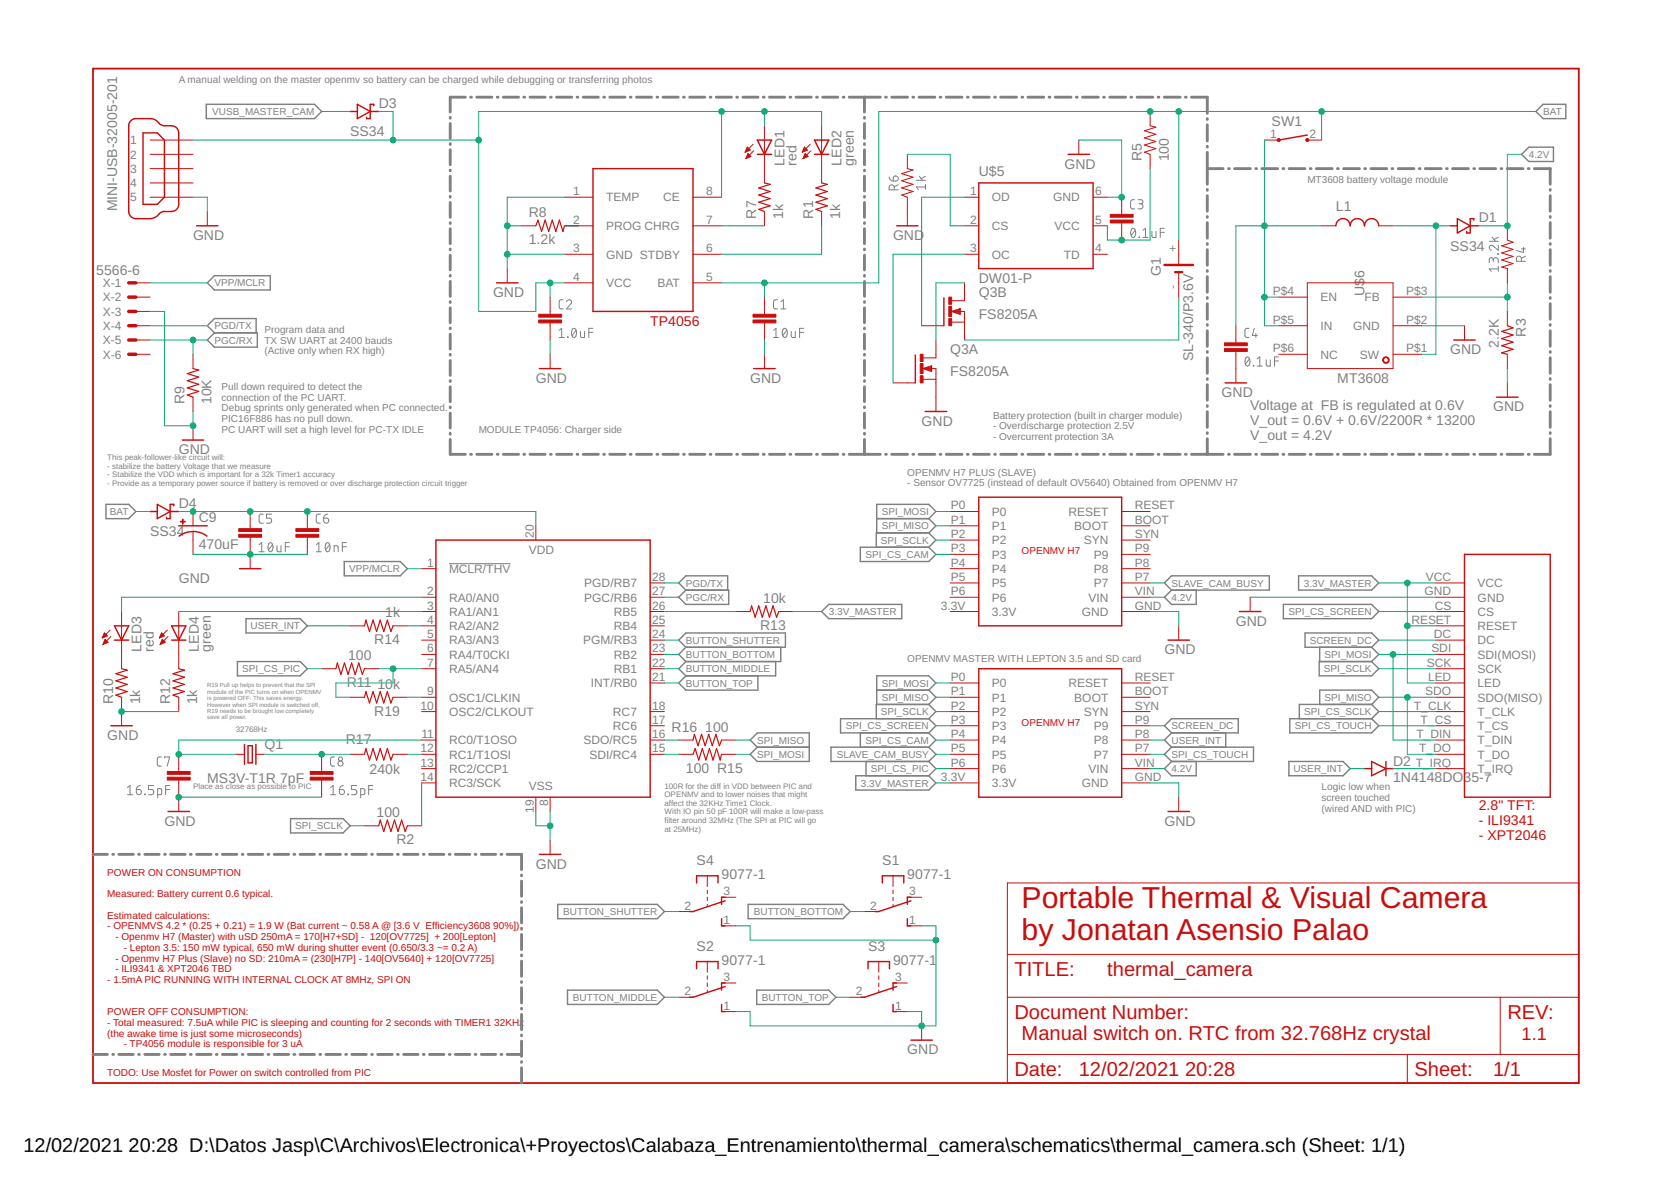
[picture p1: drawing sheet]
<svg xmlns="http://www.w3.org/2000/svg" width="297mm" height="210mm" viewBox="0 0 297 210" stroke-linecap="round" stroke-linejoin="round" font-family="sans-serif">
<defs><g id="words">
<g font-size="5.4" fill="#c90d0c">
<text x="181.6" y="161.4">Portable Thermal &amp; Visual Camera</text>
<text x="181.6" y="167.1">by Jonatan Asensio Palao</text>
</g>
<g font-size="3.6" fill="#c90d0c">
<text x="180.3" y="173.4">TITLE:</text>
<text x="196.8" y="173.4">thermal_camera</text>
<text x="180.3" y="181.1">Document Number:</text>
<text x="181.6" y="184.9">Manual switch on. RTC from 32.768Hz crystal</text>
<text x="267.9" y="181.1">REV:</text>
<text x="180.3" y="191.2">Date:</text>
<text x="191.8" y="191.2">12/02/2021</text>
<text x="210.7" y="191.2">20:28</text>
<text x="251.4" y="191.2">Sheet:</text>
<text x="265.4" y="191.2">1/1</text>
</g>
<g font-size="3.5">
<text x="4.2" y="204.7">12/02/2021</text>
<text x="22.9" y="204.7">20:28 D:\Datos Jasp\C\Archivos\Electronica\+Proyectos\Calabaza_Entrenamiento\thermal_camera\schematics\thermal_camera.sch (Sheet: 1/1)</text>
</g>
<text font-size="3.2" fill="#c90d0c" x="270.5" y="184.9">1.1</text>
<g font-size="2.5" fill="#808080">
<text x="67.3" y="19.2">D3</text>
<text x="226" y="22.3">SW1</text>
<text x="62.2" y="24.3">SS34</text>
<text x="139.4" y="29.5" transform="rotate(-90 139.4 29.5)">LED1</text>
<text x="141.6" y="29.5" transform="rotate(-90 141.6 29.5)">red</text>
<text x="149.6" y="29.5" transform="rotate(-90 149.6 29.5)">LED2</text>
<text x="151.8" y="29.5" transform="rotate(-90 151.8 29.5)">green</text>
<text x="189.2" y="30">GND</text>
<text x="203" y="28.7" transform="rotate(-90 203 28.7)">R5</text>
<text x="207.8" y="28.7" transform="rotate(-90 207.8 28.7)">100</text>
<text x="174" y="31.2">U$5</text>
<text x="20.8" y="37.6" transform="rotate(-90 20.8 37.6)">MINI-USB-32005-201</text>
<text x="94" y="38.6">R8</text>
<text x="134.4" y="38.9" transform="rotate(-90 134.4 38.9)">R7</text>
<text x="139.2" y="38.9" transform="rotate(-90 139.2 38.9)">1k</text>
<text x="144.6" y="38.9" transform="rotate(-90 144.6 38.9)">R1</text>
<text x="149.4" y="38.9" transform="rotate(-90 149.4 38.9)">1k</text>
<text x="237.5" y="37.6">L1</text>
<text x="262.9" y="39.5">D1</text>
<text x="34.3" y="42.7">GND</text>
<text x="94" y="43.4">1.2k</text>
<text x="158.7" y="42.7">GND</text>
<text x="257.8" y="44.6">SS34</text>
<text x="17.1" y="48.9">5566-6</text>
<text x="87.6" y="52.8">GND</text>
<text x="174" y="50.3">DW01-P</text>
<text x="174" y="52.8">Q3B</text>
<text x="206.4" y="49" transform="rotate(-90 206.4 49)">G1</text>
<text x="242.6" y="52.6" transform="rotate(-90 242.6 52.6)">U$6</text>
<text x="174" y="56.6">FS8205A</text>
<text x="271.2" y="59.8" transform="rotate(-90 271.2 59.8)">R3</text>
<text x="168.9" y="63">Q3A</text>
<text x="212.1" y="64.2" transform="rotate(-90 212.1 64.2)">SL-340/P3.6V</text>
<text x="257.8" y="63">GND</text>
<text x="266.4" y="61.8" transform="rotate(-90 266.4 61.8)">2.2K</text>
<text x="32.8" y="71.9" transform="rotate(-90 32.8 71.9)">R9</text>
<text x="37.6" y="71.9" transform="rotate(-90 37.6 71.9)">10K</text>
<text x="95.3" y="68.1">GND</text>
<text x="133.4" y="68.1">GND</text>
<text x="168.9" y="66.8">FS8205A</text>
<text x="217.2" y="70.6">GND</text>
<text x="237.7" y="68.1">MT3608</text>
<text x="163.8" y="75.7">GND</text>
<text x="222.2" y="72.9">Voltage at FB is regulated at 0.6V</text>
<text x="222.2" y="75.5">V_out = 0.6V + 0.6V/2200R * 13200</text>
<text x="265.4" y="73.1">GND</text>
<text x="31.8" y="80.8">GND</text>
<text x="222.2" y="78.2">V_out = 4.2V</text>
<text x="26.7" y="95.4">SS34</text>
<text x="31.8" y="90.3">D4</text>
<text x="35.3" y="92.8">C9</text>
<text x="35.3" y="97.6">470uF</text>
<text x="31.8" y="103.6">GND</text>
<text x="135.7" y="107.2">10k</text>
<text x="68.5" y="109.7">1k</text>
<text x="135.1" y="112">R13</text>
<text x="219.7" y="111.2">GND</text>
<text x="25.2" y="115.8" transform="rotate(-90 25.2 115.8)">LED3</text>
<text x="27.3" y="115.8" transform="rotate(-90 27.3 115.8)">red</text>
<text x="35.3" y="115.8" transform="rotate(-90 35.3 115.8)">LED4</text>
<text x="37.5" y="115.8" transform="rotate(-90 37.5 115.8)">green</text>
<text x="61.9" y="117.3">100</text>
<text x="66.5" y="114.5">R14</text>
<text x="207" y="116.3">GND</text>
<text x="20.1" y="125.2" transform="rotate(-90 20.1 125.2)">R10</text>
<text x="24.9" y="125.2" transform="rotate(-90 24.9 125.2)">1k</text>
<text x="30.3" y="125.2" transform="rotate(-90 30.3 125.2)">R12</text>
<text x="35.1" y="125.2" transform="rotate(-90 35.1 125.2)">1k</text>
<text x="61.7" y="122.1">R11</text>
<text x="67.1" y="122.4">10k</text>
<text x="19.1" y="131.5">GND</text>
<text x="66.5" y="127.2">R19</text>
<text x="119.4" y="130">R16</text>
<text x="125.4" y="130">100</text>
<text x="47" y="133.1">Q1</text>
<text x="61.5" y="132.3">R17</text>
<text x="65.7" y="137.6">240k</text>
<text x="121.9" y="137.4">100 R15</text>
<text x="247.6" y="136.1">D2</text>
<text x="36.8" y="139.2">MS3V-T1R 7pF</text>
<text x="247.6" y="138.9">1N4148DO35-7</text>
<text x="29.2" y="146.8">GND</text>
<text x="66.9" y="145.3">100</text>
<text x="207" y="146.8">GND</text>
<text x="70.5" y="150.1">R2</text>
<text x="95.3" y="154.4">GND</text>
<text x="123.8" y="153.8">S4</text>
<text x="156.8" y="153.8">S1</text>
<text x="128.3" y="156.3">9077-1</text>
<text x="161.3" y="156.3">9077-1</text>
<text x="123.8" y="169">S2</text>
<text x="128.3" y="171.5">9077-1</text>
<text x="154.3" y="169">S3</text>
<text x="158.7" y="171.5">9077-1</text>
<text x="161.3" y="187.4">GND</text>
</g>
<g font-size="2.5" fill="#c90d0c">
<text x="115.6" y="57.9">TP4056</text>
<text x="262.9" y="144">2.8&quot; TFT:</text>
<text x="262.9" y="146.6">- ILI9341</text>
<text x="262.9" y="149.3">- XPT2046</text>
</g>
<g font-size="2.1" fill="#808080">
<text x="23.2" y="25.6">1</text>
<text x="23.2" y="28.2">2</text>
<text x="225.8" y="24.5">1</text>
<text x="232.7" y="24.5">2</text>
<text x="23.2" y="30.7">3</text>
<text x="23.2" y="33.3">4</text>
<text x="23.2" y="35.8">5</text>
<text x="101.9" y="34.7">1</text>
<text x="107.8" y="35.8">TEMP</text>
<text x="117.9" y="35.8">CE</text>
<text x="125.5" y="34.7">8</text>
<text x="172.4" y="34.7">1</text>
<text x="176.3" y="35.8">OD</text>
<text x="187.2" y="35.8">GND</text>
<text x="194.7" y="34.7">6</text>
<text x="101.9" y="39.8">2</text>
<text x="107.8" y="40.9">PROG CHRG</text>
<text x="125.5" y="39.8">7</text>
<text x="172.4" y="39.8">2</text>
<text x="176.3" y="40.9">CS</text>
<text x="187.5" y="40.9">VCC</text>
<text x="194.7" y="39.8">5</text>
<text x="101.9" y="44.8">3</text>
<text x="107.8" y="46">GND STDBY</text>
<text x="125.5" y="44.8">6</text>
<text x="172.4" y="44.8">3</text>
<text x="176.3" y="46">OC</text>
<text x="189.1" y="46">TD</text>
<text x="194.7" y="44.8">4</text>
<text x="209.2" y="44.8" transform="rotate(-90 209.2 44.8)">+</text>
<text x="18.3" y="51">X-1</text>
<text x="18.3" y="53.6">X-2</text>
<text x="101.9" y="49.9">4</text>
<text x="107.8" y="51">VCC</text>
<text x="116.9" y="51">BAT</text>
<text x="125.5" y="49.9">5</text>
<text x="209.2" y="51.4" transform="rotate(-90 209.2 51.4)">-</text>
<text x="226.3" y="52.5">P$4</text>
<text x="234.7" y="53.6">EN</text>
<text x="242.6" y="53.6">FB</text>
<text x="250" y="52.5">P$3</text>
<text x="18.3" y="56.1">X-3</text>
<text x="18.3" y="58.7">X-4</text>
<text x="226.3" y="57.5">P$5</text>
<text x="234.7" y="58.7">IN</text>
<text x="240.5" y="58.7">GND</text>
<text x="250" y="57.5">P$2</text>
<text x="18.3" y="61.2">X-5</text>
<text x="18.3" y="63.7">X-6</text>
<text x="226.3" y="62.6">P$6</text>
<text x="234.7" y="63.7">NC</text>
<text x="241.7" y="63.7">SW</text>
<text x="250" y="62.6">P$1</text>
<text x="94.9" y="95.6" transform="rotate(-90 94.9 95.6)">20</text>
<text x="169" y="90.6">P0</text>
<text x="169" y="93.1">P1</text>
<text x="169" y="95.6">P2</text>
<text x="176.3" y="91.7">P0</text>
<text x="176.3" y="94.2">P1</text>
<text x="189.9" y="91.7">RESET</text>
<text x="191" y="94.2">BOOT</text>
<text x="201.7" y="93.1">BOOT</text>
<text x="201.7" y="90.6">RESET</text>
<text x="201.7" y="95.6">SYN</text>
<text x="75.9" y="100.7">1</text>
<text x="79.8" y="101.8">MCLR/THV</text>
<text x="94" y="98.5">VDD</text>
<text x="169" y="98.2">P3</text>
<text x="169" y="100.7">P4</text>
<text x="176.3" y="96.8">P2</text>
<text x="176.3" y="99.3">P3</text>
<text x="176.3" y="101.8">P4</text>
<text x="192.7" y="96.8">SYN</text>
<text x="194.4" y="101.8">P8</text>
<text x="194.4" y="99.3">P9</text>
<text x="201.7" y="100.7">P8</text>
<text x="201.7" y="98.2">P9</text>
<text x="75.9" y="105.8">2</text>
<text x="79.8" y="106.9">RA0/AN0</text>
<text x="103.9" y="106.9">PGC/RB6</text>
<text x="103.9" y="104.4">PGD/RB7</text>
<text x="115.9" y="105.8">27</text>
<text x="115.9" y="103.3">28</text>
<text x="169" y="103.3">P5</text>
<text x="169" y="105.8">P6</text>
<text x="176.3" y="104.4">P5</text>
<text x="176.3" y="106.9">P6</text>
<text x="193.5" y="106.9">VIN</text>
<text x="194.4" y="104.4">P7</text>
<text x="201.7" y="103.3">P7</text>
<text x="201.7" y="105.8">VIN</text>
<text x="253.2" y="105.8">GND</text>
<text x="253.5" y="103.3">VCC</text>
<text x="262.7" y="104.4">VCC</text>
<text x="262.7" y="106.9">GND</text>
<text x="75.9" y="108.3">3</text>
<text x="75.9" y="110.9">4</text>
<text x="75.9" y="113.4">5</text>
<text x="79.8" y="109.4">RA1/AN1</text>
<text x="79.8" y="112">RA2/AN2</text>
<text x="109.1" y="112">RB4</text>
<text x="109.1" y="109.4">RB5</text>
<text x="115.9" y="113.4">24</text>
<text x="115.9" y="110.9">25</text>
<text x="115.9" y="108.3">26</text>
<text x="167.3" y="108.3">3.3V</text>
<text x="176.3" y="109.4">3.3V</text>
<text x="192.3" y="109.4">GND</text>
<text x="201.7" y="108.3">GND</text>
<text x="250.9" y="110.9">RESET</text>
<text x="254.9" y="113.4">DC</text>
<text x="255" y="108.3">CS</text>
<text x="262.7" y="112">RESET</text>
<text x="262.7" y="109.4">CS</text>
<text x="75.9" y="115.9">6</text>
<text x="75.9" y="118.5">7</text>
<text x="79.8" y="114.5">RA3/AN3</text>
<text x="79.8" y="117.1">RA4/T0CKI</text>
<text x="79.8" y="119.6">RA5/AN4</text>
<text x="103.6" y="114.5">PGM/RB3</text>
<text x="109.1" y="119.6">RB1</text>
<text x="109.1" y="117.1">RB2</text>
<text x="115.9" y="118.5">22</text>
<text x="115.9" y="115.9">23</text>
<text x="253.6" y="118.5">SCK</text>
<text x="254.4" y="115.9">SDI</text>
<text x="262.7" y="114.5">DC</text>
<text x="262.7" y="117.1">SDI(MOSI)</text>
<text x="262.7" y="119.6">SCK</text>
<text x="75.9" y="123.6">9</text>
<text x="79.8" y="124.7">OSC1/CLKIN</text>
<text x="105" y="122.1">INT/RB0</text>
<text x="115.9" y="121">21</text>
<text x="169" y="121">P0</text>
<text x="169" y="123.6">P1</text>
<text x="176.3" y="122.1">P0</text>
<text x="176.3" y="124.7">P1</text>
<text x="189.9" y="122.1">RESET</text>
<text x="191" y="124.7">BOOT</text>
<text x="201.7" y="123.6">BOOT</text>
<text x="201.7" y="121">RESET</text>
<text x="253.4" y="123.6">SDO</text>
<text x="253.8" y="121">LED</text>
<text x="262.7" y="122.1">LED</text>
<text x="262.7" y="124.7">SDO(MISO)</text>
<text x="74.8" y="126.1">10</text>
<text x="74.9" y="131.2">11</text>
<text x="79.8" y="127.2">OSC2/CLKOUT</text>
<text x="109" y="129.8">RC6</text>
<text x="109" y="127.2">RC7</text>
<text x="115.9" y="131.2">16</text>
<text x="115.9" y="128.6">17</text>
<text x="115.9" y="126.1">18</text>
<text x="169" y="126.1">P2</text>
<text x="169" y="128.6">P3</text>
<text x="169" y="131.2">P4</text>
<text x="176.3" y="127.2">P2</text>
<text x="176.3" y="129.8">P3</text>
<text x="192.7" y="127.2">SYN</text>
<text x="194.4" y="129.8">P9</text>
<text x="201.7" y="131.2">P8</text>
<text x="201.7" y="128.6">P9</text>
<text x="201.7" y="126.1">SYN</text>
<text x="251.3" y="126.1">T_CLK</text>
<text x="251.8" y="131.2">T_DIN</text>
<text x="252.5" y="128.6">T_CS</text>
<text x="262.7" y="127.2">T_CLK</text>
<text x="262.7" y="129.8">T_CS</text>
<text x="74.8" y="133.7">12</text>
<text x="74.8" y="136.3">13</text>
<text x="79.8" y="132.3">RC0/T1OSO</text>
<text x="79.8" y="134.8">RC1/T1OSI</text>
<text x="79.8" y="137.4">RC2/CCP1</text>
<text x="103.7" y="132.3">SDO/RC5</text>
<text x="104.8" y="134.8">SDI/RC4</text>
<text x="115.9" y="133.7">15</text>
<text x="169" y="133.7">P5</text>
<text x="169" y="136.3">P6</text>
<text x="176.3" y="132.3">P4</text>
<text x="176.3" y="134.8">P5</text>
<text x="176.3" y="137.4">P6</text>
<text x="193.5" y="137.4">VIN</text>
<text x="194.4" y="134.8">P7</text>
<text x="194.4" y="132.3">P8</text>
<text x="201.7" y="133.7">P7</text>
<text x="201.7" y="136.3">VIN</text>
<text x="251.7" y="136.3">T_IRQ</text>
<text x="252.3" y="133.7">T_DO</text>
<text x="262.7" y="132.3">T_DIN</text>
<text x="262.7" y="134.8">T_DO</text>
<text x="262.7" y="137.4">T_IRQ</text>
<text x="74.8" y="138.8">14</text>
<text x="79.8" y="139.9">RC3/SCK</text>
<text x="94" y="140.4">VSS</text>
<text x="97.4" y="143.2" transform="rotate(-90 97.4 143.2)">8</text>
<text x="167.3" y="138.8">3.3V</text>
<text x="176.3" y="139.9">3.3V</text>
<text x="192.3" y="139.9">GND</text>
<text x="201.7" y="138.8">GND</text>
<text x="94.9" y="144.4" transform="rotate(-90 94.9 144.4)">19</text>
<text x="121.7" y="161.7">2</text>
<text x="128.6" y="159.1">3</text>
<text x="154.7" y="161.7">2</text>
<text x="161.6" y="159.1">3</text>
<text x="128.6" y="164.2">1</text>
<text x="161.6" y="164.2">1</text>
<text x="121.7" y="176.9">2</text>
<text x="128.6" y="179.4">1</text>
<text x="128.6" y="174.4">3</text>
<text x="152.1" y="176.9">2</text>
<text x="159.1" y="179.4">1</text>
<text x="159.1" y="174.4">3</text>
</g>
<g font-size="1.8" fill="#808080">
<text x="31.8" y="14.7">A manual welding on the master openmv so battery can be charged while debugging or transferring photos</text>
<text x="37.7" y="20.4">VUSB_MASTER_CAM</text>
<text x="274.3" y="20.4">BAT</text>
<text x="271.8" y="28.1">4.2V</text>
<text x="232.4" y="32.5">MT3608 battery voltage module</text>
<text x="38.1" y="50.9">VPP/MCLR</text>
<text x="38.1" y="58.5">PGD/TX</text>
<text x="47" y="59.2">Program data and</text>
<text x="38.1" y="61.1">PGC/RX</text>
<text x="47" y="61.1">TX SW UART at 2400 bauds</text>
<text x="47" y="63">(Active only when RX high)</text>
<text x="39.4" y="69.3">Pull down required to detect the</text>
<text x="39.4" y="71.2">connection of the PC UART.</text>
<text x="39.4" y="73.1">Debug sprints only generated when PC connected.</text>
<text x="39.4" y="75">PIC16F886 has no pull down.</text>
<text x="39.4" y="76.9">PC UART will set a high level for PC-TX IDLE</text>
<text x="85.1" y="76.9">MODULE TP4056: Charger side</text>
<text x="176.5" y="74.4">Battery protection (built in charger module)</text>
<text x="176.5" y="76.3">- Overdischarge protection 2.5V</text>
<text x="176.5" y="78.2">- Overcurrent protection 3A</text>
<text x="161.3" y="84.6">OPENMV H7 PLUS (SLAVE)</text>
<text x="161.3" y="86.5">- Sensor OV7725 (instead of default OV5640) Obtained from OPENMV H7</text>
<text x="19.5" y="91.5">BAT</text>
<text x="156.7" y="91.5">SPI_MOSI</text>
<text x="156.7" y="94.1">SPI_MISO</text>
<text x="62.1" y="101.7">VPP/MCLR</text>
<text x="153.8" y="99.2">SPI_CS_CAM</text>
<text x="156.6" y="96.6">SPI_SCLK</text>
<text x="121.9" y="104.2">PGD/TX</text>
<text x="121.9" y="106.8">PGC/RX</text>
<text x="208.3" y="104.2">SLAVE_CAM_BUSY</text>
<text x="208.3" y="106.8">4.2V</text>
<text x="231.8" y="104.2">3.3V_MASTER</text>
<text x="44.5" y="111.9">USER_INT</text>
<text x="147.3" y="109.3">3.3V_MASTER</text>
<text x="229.1" y="109.3">SPI_CS_SCREEN</text>
<text x="43.1" y="119.5">SPI_CS_PIC</text>
<text x="121.9" y="119.5">BUTTON_MIDDLE</text>
<text x="121.9" y="116.9">BUTTON_BOTTOM</text>
<text x="121.9" y="114.4">BUTTON_SHUTTER</text>
<text x="161.3" y="117.6">OPENMV MASTER WITH LEPTON 3.5 and SD card</text>
<text x="232.8" y="114.4">SCREEN_DC</text>
<text x="235.3" y="119.5">SPI_SCLK</text>
<text x="235.5" y="116.9">SPI_MOSI</text>
<text x="121.9" y="122">BUTTON_TOP</text>
<text x="156.7" y="122">SPI_MOSI</text>
<text x="156.7" y="124.6">SPI_MISO</text>
<text x="235.5" y="124.6">SPI_MISO</text>
<text x="150.3" y="129.6">SPI_CS_SCREEN</text>
<text x="156.6" y="127.1">SPI_SCLK</text>
<text x="208.3" y="129.6">SCREEN_DC</text>
<text x="230.2" y="129.6">SPI_CS_TOUCH</text>
<text x="231.8" y="127.1">SPI_CS_SCLK</text>
<text x="134.6" y="134.7">SPI_MOSI</text>
<text x="134.6" y="132.2">SPI_MISO</text>
<text x="148.8" y="134.7">SLAVE_CAM_BUSY</text>
<text x="153.8" y="132.2">SPI_CS_CAM</text>
<text x="154.8" y="137.3">SPI_CS_PIC</text>
<text x="208.3" y="132.2">USER_INT</text>
<text x="208.3" y="134.7">SPI_CS_TOUCH</text>
<text x="208.3" y="137.3">4.2V</text>
<text x="229.9" y="137.3">USER_INT</text>
<text x="153" y="139.8">3.3V_MASTER</text>
<text x="234.9" y="140.4">Logic low when</text>
<text x="234.9" y="142.3">screen touched</text>
<text x="52.5" y="147.4">SPI_SCLK</text>
<text x="234.9" y="144.2">(wired AND with PIC)</text>
<text x="100.1" y="162.6">BUTTON_SHUTTER</text>
<text x="134" y="162.6">BUTTON_BOTTOM</text>
<text x="101.8" y="177.9">BUTTON_MIDDLE</text>
<text x="135.4" y="177.9">BUTTON_TOP</text>
</g>
<g font-size="1.8" fill="#c90d0c">
<text x="181.6" y="98.5">OPENMV H7</text>
<text x="181.6" y="129">OPENMV H7</text>
<text x="19.1" y="155.7">POWER ON CONSUMPTION</text>
<text x="19.1" y="159.5">Measured: Battery current 0.6 typical.</text>
<text x="19.1" y="163.3">Estimated calculations:</text>
<text x="19.1" y="165.2">- OPENMVS 4.2 * (0.25 + 0.21) = 1.9 W (Bat current ~ 0.58 A @ [3.6 V Efficiency3608</text>
<text x="20.5" y="167.1">- Openmv H7 (Master) with uSD 250mA = 170[H7+SD] - 120[OV7725] + 200[Lepton]</text>
<text x="87.7" y="165.2">90%])</text>
<text x="20.5" y="170.9">- Openmv H7 Plus (Slave) no SD: 210mA = (230[H7P] - 140[OV5640] + 120[OV7725]</text>
<text x="20.5" y="172.8">- ILI9341 &amp; XPT2046 TBD</text>
<text x="22" y="169">- Lepton 3.5: 150 mW typical, 650 mW during shutter event (0.650/3.3 ~= 0.2 A)</text>
<text x="19.1" y="174.7">- 1.5mA PIC RUNNING WITH INTERNAL CLOCK AT 8MHz, SPI ON</text>
<text x="19.1" y="180.4">POWER OFF CONSUMPTION:</text>
<text x="19.1" y="182.3">- Total measured: 7.5uA while PIC is sleeping and counting for 2 seconds with TIMER1</text>
<text x="19.1" y="184.2">(the awake time is just some microseconds)</text>
<text x="87.8" y="182.3">32KHz</text>
<text x="19.1" y="191.2">TODO: Use Mosfet for Power on switch controlled from PIC</text>
<text x="22" y="186.1">- TP4056 module is responsible for 3 uA</text>
</g>
<g font-size="1.4" fill="#808080">
<text x="19.1" y="81.8">This peak-follower-like circuit will:</text>
<text x="19.1" y="83.3">- stabilize the battery Voltage that we measure</text>
<text x="19.1" y="84.8">- Stabilize the VDD which is important for a 32k Timer1 accuracy</text>
<text x="19.1" y="86.3">- Provide as a temporary power source if battery is removed or over discharge protection circuit trigger</text>
<text x="41.9" y="130">32768Hz</text>
<text x="34.3" y="140.2">Place as close as possible to PIC</text>
<text x="118.1" y="140.2">100R for the diff in VDD between PIC and</text>
<text x="118.1" y="141.7">OPENMV and to lower noises that might</text>
<text x="118.1" y="143.2">affect the 32KHz Time1 Clock.</text>
<text x="118.1" y="144.7">With IO pin 50 pF 100R will make a low-pass</text>
<text x="118.1" y="146.3">filter around 32MHz (The SPI at PIC will go</text>
<text x="118.1" y="147.8">at 25MHz)</text>
</g>
<g font-size="1.1" fill="#808080">
<text x="36.8" y="122.1">R19 Pull up helps to prevent that the SPI</text>
<text x="36.8" y="123.3">module of the PIC turns on when OPENMV</text>
<text x="36.8" y="124.4">is powered OFF: This saves energy.</text>
<text x="36.8" y="125.6">However when SPI module is switched off,</text>
<text x="36.8" y="126.7">R19 needs to be brought low completely</text>
<text x="36.8" y="127.9">save all power.</text>
</g>
</g></defs>
<g fill="none" stroke="#808080" stroke-width=".18">
<path d="M158.1 31.5v.2a.73 .73 0 0 0 .7 .5M158.9 31.4a.46 .46 0 0 1 .7 .1 .46 .46 0 0 1-.4 .7h-.4zM159 33.7v-.4a.46 .46 0 0 0-.5-.5 .46 .46 0 0 0-.4 .5v.4h1.6M159.7 32.8l-.7 .4M162.9 32h1.6M163.4 31.3l.6 .7M164.5 33.2h-1.6l.3 .5M164.5 32.8v.9M164.5 31.3l-.8 .4M201.7 35.5l-.6 .1-.1 .3v1l.2 .2h.5M202.3 35.5h.5a.36 .36 0 0 1 .4 .4 .36 .36 0 0 1-.4 .3h-.3M202.7 36.2a.46 .46 0 0 1 .5 .5 .46 .46 0 0 1-.5 .4h-.4"/>
<path d="M99.4 60h.9M99.4 58.7l.4-.3v1.6M100.1 53.3h-.5l-.2 .3v1.1l.2 .2h.5M100.7 53.6a.44 .44 0 0 1 .6-.3 .44 .44 0 0 1 .2 .7l-.8 .9h.9M100.9 59.9l.1 .1zM101.8 58.5l.2-.1a.97 .97 0 0 1 0 1.6 1.02 1.02 0 0 1-.2-1.5zM102.4 58.7l-.7 .9M103.2 58.9v.9l.3 .2h.4v-1.1M104.7 59.1h.7M105.4 58.4h-.7v1.6M137.5 58.7l.4-.3v1.6M137.5 60h.9"/>
<path d="M138.2 53.3h-.5l-.2 .3v1.1l.2 .2h.5M138.8 54.9h.9M138.8 53.6l.5-.3v1.6M139.3 58.5l.2-.1a.97 .97 0 0 1 0 1.6 1.02 1.02 0 0 1-.2-1.5zM139.9 58.7l-.8 .9M140.7 58.9v.9l.2 .2h.5v-1.1M142.1 59.1h.8M142.9 58.4h-.8v1.6M201.2 40.7l.2-.1a.95 .95 0 0 1 0 1.6 1.04 1.04 0 0 1-.2-1.5zM201.8 40.9l-.7 .9M202.5 42.1l.1 .1zM203.2 42.2h.9"/>
<path d="M203.2 40.9l.4-.3v1.6M204.8 41.1v.9l.2 .2h.5v-1.1M206.2 41.3h.8M207 40.6h-.8v1.6M222 58.4h-.5l-.2 .3v1.1l.2 .1 .5 .1M223 58.4l-.4 1.2h.9M223.2 59.3v.7M264.7 42.9h1.6M265.3 42.2l.5 .7M265.5 46.2a.44 .44 0 0 1 .4-.4 .44 .44 0 0 1 .4 .4v.5M265.5 46.5v-.4a.36 .36 0 0 0-.4-.3 .36 .36 0 0 0-.4 .3v.6M266.3 45.1v.1z"/>
<path d="M266.3 43.6v.9l-.8-.8a.44 .44 0 0 0-.8 .2 .44 .44 0 0 0 .4 .6M266.3 47.8h-1.6l.4 .4M266.3 47.3v.9M266.3 42.2l-.7 .4M270.4 46.4v-.4a.44 .44 0 0 0-.4-.5 .44 .44 0 0 0-.4 .5v.4h1.6M270.4 44.2h.8M270.8 44v.9l-1.2-.4M271.2 45.5l-.8 .4M221.5 63.5l.2-.1a.95 .95 0 0 1 0 1.7 1.06 1.06 0 0 1-.2-1.6zM222.1 63.8l-.7 .9M222.8 65l.1 .1zM223.5 65.1h.9"/>
<path d="M223.5 63.8l.4-.4v1.7M225.1 64v.9l.3 .2h.4v-1.1M226.6 64.2h.7M227.3 63.4h-.7v1.7M46.1 96.8l.4-.4v1.7M46.1 98.1h.9M46.8 91.4h-.5l-.2 .3v1.1l.2 .2h.5M47.8 96.6l.3-.2a.97 .97 0 0 1 0 1.7 1 1 0 0 1-.3-1.5zM48.3 91.4h-.9v.7h.5a.45 .45 0 0 1 .4 .4 .45 .45 0 0 1-.4 .5h-.5M48.5 96.8l-.8 .9M49.2 97l.1 .9 .2 .2h.5v-1.1M50.7 97.2h.7"/>
<path d="M51.4 96.4h-.7v1.7M56.2 98.1h.9M56.2 96.8l.5-.4v1.7M56.9 91.4h-.4l-.3 .3 .1 1.1 .2 .2h.4M57.5 92.1h.6a.45 .45 0 0 1 .3 .5 .45 .45 0 0 1-.4 .4 .45 .45 0 0 1-.5-.5zM58 96.6l.2-.2a.95 .95 0 0 1 0 1.7 1.02 1.02 0 0 1-.2-1.5zM58.3 91.4a.7 .7 0 0 0-.8 .7M58.6 96.8l-.7 .9M59.4 98.1v-1.1l.7 .1v1M60.9 97.2h.7M61.6 96.4h-.7v1.7M79.8 100.2h10.9"/>
<path d="M22.7 140l.4-.4v1.6M25 139.6a.7 .7 0 0 0-.8 .7M27.3 139.6h-.9v.7h.6a.46 .46 0 0 1 .3 .5 .46 .46 0 0 1-.3 .4h-.6M28.7 134.5l-.5 .1-.2 .3v1l.2 .2 .5 .1M29.3 134.7v-.2h.9l-.5 1.7M30.2 139.6h-.8v1.6M58.8 140l.4-.4v1.6M59.5 134.5l-.5 .1-.2 .3 .1 1.2 .6 .1M61 139.6a.7 .7 0 0 0-.7 .7M63.4 139.6h-.9v.7h.6a.46 .46 0 0 1 .3 .5 .46 .46 0 0 1-.3 .4h-.6M66.3 139.6h-.8v1.6M22.7 141.2h.9"/>
<path d="M24.2 140.3h.6a.45 .45 0 0 1 .3 .5 .45 .45 0 0 1-.4 .4 .45 .45 0 0 1-.5-.4zM25.7 141.1l.1 .1zM28 141.2h.7v-.8l-.1-.2h-.6v1.6M29.4 140.3h.8M58.8 141.2h.9M60.3 140.3h.6a.45 .45 0 0 1 .3 .5 .45 .45 0 0 1-.5 .4 .45 .45 0 0 1-.4-.4zM61.8 141.1l.1 .1zM64.1 141.2h.6l.1-.1 .1-.7-.2-.2h-.6v1.6M65.5 140.3h.8"/>
<circle cx="60.5" cy="134.9" r=".36"/>
<circle cx="60.5" cy="135.7" r=".46"/>
</g>
<g fill="none" stroke="#808080" stroke-width=".25">
<path d="M36.7 18.5h19.2l1.3 1.3-1.3 1.3h-19.2zM273 19.8l1.3-1.3h4v2.6h-4zM270.5 27.4l1.3-1.2h4.3v2.5h-4.3zM36.9 50.3l1.2-1.3h9.9v2.5h-9.9zM38.1 59.2l-1.2-1.3 1.2-1.3h7.4v2.6M38.1 59.2h7.6v2.5h-7.6l-1.2-1.3zM18.8 89.6h4.1l1.3 1.3-1.3 1.3h-4.1zM61.2 99.8h9.9l1.3 1.3-1.3 1.2h-9.9zM152.9 97.3h12.2l1.3 1.2-1.3 1.3h-12.2zM155.9 92.2h9.2M165.1 92.2l1.3-1.3-1.3-1.3h-9.2v5.1M165.1 92.2l1.3 1.3-1.3 1.2"/>
<path d="M165.1 94.7h-9.3v2.6M165.1 94.7l1.3 1.3-1.3 1.3M42.2 117.6h11.2l1.2 1.3-1.2 1.2h-11.2zM43.7 110h9.7l1.2 1.2-1.2 1.3h-9.7zM120.6 113.8l1.3-1.3h17.7v2.5h-17.7zM121.9 104.9l-1.3-1.3 1.3-1.3h7.4v2.6M121.9 104.9h7.6v2.5h-7.6l-1.3-1.2zM121.9 117.6l-1.3 1.3 1.3 1.2M121.9 115l-1.3 1.3 1.3 1.3M137.9 117.6v2.5h-16M138.8 115v2.6h-16.9M147.3 107.4h13v2.6h-13l-1.3-1.3z"/>
<path d="M207 103.6l1.3-1.3h17.3v2.6h-17.3zM208.3 104.9l-1.3 1.3 1.3 1.2h4.3v-2.5M228.1 107.4h15.7l1.3 1.3-1.3 1.3h-15.7zM230.8 102.3h13l1.3 1.3-1.3 1.3h-13zM232 112.5h11.8l1.3 1.3-1.3 1.2h-11.8zM234.5 117.6h9.3l1.3 1.3-1.3 1.2h-9.3zM234.6 115v2.6M243.8 115l1.3 1.3-1.3 1.3M121.9 120.1l-1.3 1.3 1.3 1.3h12.8v-2.6M133.3 131.5l1.3-1.2h9.2v5h-9.2l-1.3-1.2 1.3-1.3zM134.6 132.8h9.2M152.1 137.9h13l1.3 1.2-1.3 1.3h-13z"/>
<path d="M152.9 130.3v2.5M153.9 135.3v2.6M155.9 122.7h9.2M165.1 125.2l1.3 1.3-1.3 1.2M165.1 122.7l1.3-1.3-1.3-1.3h-9.2v5.1M165.1 132.8h-17.4v2.5h17.4M165.1 122.7l1.3 1.2-1.3 1.3M165.1 125.2h-9.3v2.5M165.1 127.7h-15.7v2.6h15.7M165.1 130.3l1.3 1.2-1.3 1.3M165.1 132.8l1.3 1.3-1.3 1.2M165.1 135.3l1.3 1.3-1.3 1.3"/>
<path d="M165.1 127.7l1.3 1.3-1.3 1.3M207 129l1.3-1.3h11.8v2.6h-11.8zM208.3 132.8h14.5v2.5h-14.5M208.3 135.3l-1.3 1.3 1.3 1.3h4.3v-2.6M208.3 130.3l-1.3 1.2 1.3 1.3M208.3 132.8l-1.3 1.3 1.3 1.2M217.9 130.3v2.5M229.1 135.3h9.6l1.3 1.3-1.3 1.3h-9.6zM229.3 127.7h14.5l1.3 1.3-1.3 1.3h-14.5zM234.6 125.2v-2.5h9.2l1.3 1.2-1.3 1.3M243.8 125.2h-12.8v2.5M243.8 125.2l1.3 1.3-1.3 1.2"/>
<path d="M51.6 145.5h9.4l1.3 1.3-1.3 1.2h-9.4zM99.1 160.7h17.7l1.3 1.3-1.3 1.3h-17.7zM100.9 176h15.9l1.3 1.2-1.3 1.3h-15.9zM133 160.7h16.9l1.2 1.3-1.2 1.3h-16.9zM134.5 176h12.8l1.3 1.2-1.3 1.3h-12.8z"/>
</g>
<g fill="none" stroke="#c90d0c" stroke-width=".25">
<path d="M62.3 19.8h1.2M63.5 18.5l2.3 1.3-2.3 1.3zM65.8 19.8h1.5M66.4 18.8v-.3h-.6v2.6h-.6v-.3M23.2 21.5l.7-.4h3.2l.6 .3 .7 .7a2.59 2.59 0 0 0 2.1 .3l.6 .1a1.21 1.21 0 0 1 .7 1.1v12.7l-.2 .6-.3 .4a2.64 2.64 0 0 1-2.1 .3 1.44 1.44 0 0 0-1.2 .8l-.9 .4-2.9 .1-.8-.3-.5-.7v-15.5zM25.4 23.6h2.6l1.2 1.3v10.2l-1.2 1.2h-2.6zM105.4 30h17.8v25.4h-17.8zM134.6 24.9h2.6l-1.3 2.5zM134.6 27.4h2.6M144.8 27.4h2.5M144.8 24.9h2.5l-1.3 2.5zM174 32.5h20.3v15.2h-20.3z"/>
<path d="M189.9 27.4h3.8M232.4 24l-5.1 .9M259.1 38.9l2.2 1.2-2.2 1.3zM262 39.1v-.2h-.7v2.5h-.6v-.3M34.9 40.1h3.9M88.3 50.3h3.8M159.4 40.1h3.8M167.8 52.9v5M237.5 40.1a1.27 1.27 0 0 1 1.2-1.2 1.27 1.27 0 0 1 1.3 1.2 1.27 1.27 0 0 1 1.3-1.2 1.27 1.27 0 0 1 1.2 1.2 1.27 1.27 0 0 1 1.3-1.2 1.27 1.27 0 0 1 1.3 1.2M257.8 40.1h1.3M261.3 40.1h1.6M32.4 78.2h3.8"/>
<path d="M95.9 65.5h3.8M134 65.5h3.8M162.7 63.1v5M164.5 73.1h3.8M217.8 68.1h3.8M258.4 60.4h3.8M266 70.6h3.9M26.7 90.9h1.3M28 89.6l2.2 1.3-2.2 1.3zM30.2 90.9h1.6M30.9 89.9v-.3h-.7v2.6h-.6v-.3M31.8 93.5h5.1"/>
<path d="M34.3 94.4l.5 .1a4 4 0 0 1 2 .8M34.3 94.5a3.9 3.9 0 0 0-2.5 .8M77.5 96h38.1v45.7h-38.1zM174 88.4h25.4v22.8h-25.4zM260.3 98.5h15.3v43.2h-15.3zM20.3 111.2h2.6l-1.3 2.6zM20.3 113.8h2.6M30.5 111.2h2.5l-1.2 2.6zM30.5 113.8h2.5M42.6 101.1h3.8M174 118.9h25.4v22.8h-25.4zM207.6 113.8h3.8"/>
<path d="M220.3 108.7h3.8M19.7 129h3.8M43.5 132.3v3.5M44.1 132.5h.8v3.1h-.8zM45.5 132.3v3.5M242.5 136.6h1.3M243.8 135.3l2.6 1.3-2.6 1.3zM246.4 135.3v2.6M246.4 136.6h1.2M29.9 144.2h3.8M95.9 151.8h3.8M123.8 156.9v-1.2h3.8v1.2"/>
<path d="M128.9 159.5h-.6v1.2M156.8 156.9v-1.2h3.9v1.2M161.9 159.5h-.6v1.2M207.6 144.2h3.8M123.8 172.2v-1.3h3.8v1.3M128.3 163.3v1.2h.6M128.3 178.5v1.3h.6M128.9 160.1l-5.7 1.9h-.6M128.9 175.3l-5.7 1.9h-.6M128.9 174.7h-.6v1.3M154.3 172.2v-1.3h3.8v1.3M158.7 178.5v1.3h.7"/>
<path d="M159.4 175.3l-5.7 1.9h-.7M159.4 174.7h-.7v1.3M161.3 163.3v1.2h.6M161.9 160.1l-5.7 1.9h-.6M161.9 184.9h3.8"/>
</g>
<g fill="none" stroke="#c90d0c" stroke-width=".18">
<path d="M204.4 19.8v2.6l1.1 .2-2.1 .6 2.1 .7-2.1 .6 2.1 .6-2.1 .7 2.1 .6-2.1 .7 1 .3v2.6M26.7 35.1h7.6M26.7 24.9h7.6M26.7 27.4h7.6M26.7 30h7.6M26.7 32.5h7.6M36.9 37.6v2.5M100.3 35.1h5.1M123.2 35.1h5.1M132.5 27h.1M132.5 26.9h.3M132.6 26.8h.4"/>
<path d="M132.6 28.1h.1M132.6 26.7h.7M132.7 26.6h.5M132.7 28h.3M132.7 26.4h.4M132.7 27.9h.6M132.8 26.3h.2M132.8 27.8h.6M132.8 26.2h.1M132.8 27.6h.5M132.8 26.2l-.3 .9M132.8 26.2l.5 .5-.8 .4"/>
<path d="M132.9 27.5h.3M132.9 27.4h.2M133 27.3l.5 .5-.9 .4zM133.9 25.7l-1.4 1.4M134 26.8l-1.4 1.4M135.9 22.4v10.1M135.9 37.6v2.5M142.6 27h.1M142.7 26.9h.2M142.7 26.8h.5M142.8 26.7h.7M142.8 28.1h.1"/>
<path d="M142.8 26.6h.6M142.8 28h.4M142.9 26.4h.4M142.9 27.9h.6M142.9 26.3h.3M142.9 27.8h.7M143 26.2h.1M143 27.6h.5M143 27.5h.3M143.1 27.4h.1M143.1 27.3l.5 .5-.9 .4zM143.5 26.7l-.5-.5-.4 .9"/>
<path d="M143.5 26.7l-.9 .4M144 25.7l-1.4 1.4M144.1 26.8l-1.4 1.4M146 22.4v10.1M146 37.6v2.5M161.3 27.4v2.6l1 .2-2 .7 2 .6-2 .6 2 .7-2 .6 2 .6-2 .7 1 .4v5M171.4 35.1h2.6M191.8 24.9v2.5M194.3 35.1h2.5M199.4 35.1v3M199.4 39.6v3.1M224.8 24.9h2.5"/>
<path d="M232.4 24.9h2.5M24.2 57.9h2.5M24.2 52.8h2.5M24.2 50.3h2.5M24.2 55.4h2.5M90.2 47.7v2.6M92.7 40.1h2.5M97.8 52.8v3.1M97.8 57.4v3M100.3 45.2h5.1M100.3 40.1h5.1M100.3 50.3h5.1"/>
<path d="M123.2 45.2h5.1M123.2 40.1h5.1M123.2 50.3h5.1M135.9 52.8v3.1M135.9 57.4v3M163.8 57.9h4M169.2 57.3h2.2M169.2 55.4l1.5-.6v1.1zM169.2 55.4h2.2v5M169.5 55.3h1.2M169.6 55.5h1.1M169.8 55.1h.9"/>
<path d="M169.9 55.6h.8M170.2 55h.5M170.3 55.8h.4M170.5 54.9h.2M170.7 55.9h.1M171.4 45.2h2.6M171.4 40.1h2.6M171.4 50.3v3.1h-2.2M194.3 45.2h2.5M194.3 40.1h2.5M209.5 42.7v4.4M209.5 48.4v4.4"/>
<path d="M219.7 57.9v3M227.3 57.9h5.1M227.3 52.8h5.1M232.4 50.3h15.2v15.2h-15.2zM234.9 40.1h2.6M245.1 40.1h2.5M247.6 57.9h5.1M247.6 52.8h5.1M260.3 57.9v2.5M267.9 40.1v2.6l1.1 .4-2.1 .6 2.1 .6-2.1 .7 2.1 .6-2.1 .6 2.1 .6-2.1 .7 1 .2v2.6M267.9 55.4v2.5M24.2 63h2.5"/>
<path d="M24.2 60.4h2.5M34.3 63v2.5M34.3 70.6v2.5M34.3 75.7v2.5M97.8 63v2.5M135.9 63v2.5M158.7 68.1h4M164.1 65.5h2.3v7.6M164.1 67.4h2.3M164.4 65.6h1.2M164.4 65.4h1.2M164.8 65.8h.8"/>
<path d="M164.8 65.3h.8M165.2 65.9h.4M165.2 65.2h.4M165.5 66h.1M165.5 65h.1M165.6 65l-1.5 .5M165.6 65v1l-1.5-.5M166.4 60.4v3.2h-2.3M219.7 62.5v5.6M227.3 63h5.1M247.6 63h5.1M267.9 63v2.5"/>
<path d="M267.9 68.1v2.5M34.3 90.9v2.6M34.3 94.5v4M44.5 90.9v3.1M44.5 95.5v5.6M54.6 90.9v3.1M54.6 95.5v3M95.2 93.5v2.5M168.9 90.9h5.1M168.9 93.5h5.1M168.9 96h5.1M168.9 98.5h5.1"/>
<path d="M199.4 90.9h5M199.4 93.5h5M199.4 96h5M199.4 98.5h5M18.2 113.3h.2M18.3 113.2h.4M18.3 113h.7M18.3 114.5h.1M18.4 114.4h.3M18.4 112.9h.6M18.4 112.8h.5M18.4 114.2h.6"/>
<path d="M18.5 112.7h.2M18.5 114.1h.7M18.5 112.5h.1M18.5 114h.5M18.6 112.5l.5 .5-.9 .4zM18.6 113.9h.3M18.6 113.7h.2M18.7 113.6l.5 .6-.9 .3zM19.6 112l-1.4 1.4M19.7 113.1l-1.4 1.4M21.6 108.7v10.2M28.4 113.3h.2"/>
<path d="M28.4 113.2h.5M28.5 113h.6M28.5 114.5h.1M28.5 112.9h.6M28.5 114.4h.4M28.6 112.8h.4M28.6 114.2h.5M28.6 112.7h.3M28.6 114.1h.7M28.7 112.5h.1M28.7 114h.5M28.7 112.5l-.4 .9"/>
<path d="M28.7 112.5l.5 .5-.9 .4M28.7 113.9h.4M28.8 113.7h.2M28.9 113.6l.5 .6-.9 .3zM29.7 112l-1.4 1.4M29.9 113.1l-1.4 1.4M31.8 108.7v10.2M57.2 118.9h2.5M62.3 111.2h2.5M64.8 118.9h2.5M69.9 111.2h2.5M75 101.1h2.5"/>
<path d="M75 106.2h2.5M75 108.7h2.5M75 111.2h2.5M75 113.8h2.5M75 116.3h2.5M75 118.9h2.5M115.6 106.2h2.5M115.6 108.7h2.5M115.6 111.2h2.5M115.6 113.8h2.5M115.6 116.3h2.5M115.6 118.9h2.5"/>
<path d="M115.6 103.6h2.5M130.8 108.7h2.5M138.4 108.7h2.6M168.9 101.1h5.1M168.9 106.2h5.1M168.9 108.7h5.1M168.9 103.6h5.1M199.4 101.1h5M199.4 106.2h5M199.4 108.7h5M199.4 103.6h5M209.5 111.2v2.6"/>
<path d="M222.2 106.2v2.5M255.2 106.2h5.1M255.2 108.7h5.1M255.2 111.2h5.1M255.2 113.8h5.1M255.2 116.3h5.1M255.2 118.9h5.1M255.2 103.6h5.1M21.6 123.9v5.1M31.8 123.9v2.6M31.8 134.1v3M31.8 138.6v5.6"/>
<path d="M41.9 134.1h1.6M45.5 134.1h1.5M57.2 134.1v3M57.2 138.6v3.1M62.3 123.9h2.5M62.3 134.1h2.5M69.9 123.9h2.5M69.9 134.1h2.5M75 123.9h2.5M75 126.5h2.5M75 131.5h2.5M75 134.1h2.5"/>
<path d="M75 136.6h2.5M75 139.1h2.5M115.6 126.5h2.5M115.6 131.5h2.5M115.6 134.1h2.5M115.6 129h2.5M115.6 121.4h2.5M120.6 131.5h2.6M120.6 134.1h2.6M128.3 131.5h2.5M128.3 134.1h2.5M168.9 123.9h5.1"/>
<path d="M168.9 126.5h5.1M168.9 131.5h5.1M168.9 134.1h5.1M168.9 136.6h5.1M168.9 139.1h5.1M168.9 129h5.1M168.9 121.4h5.1M199.4 123.9h5M199.4 126.5h5M199.4 131.5h5M199.4 134.1h5M199.4 136.6h5"/>
<path d="M199.4 139.1h5M199.4 129h5M199.4 121.4h5M255.2 123.9h5.1M255.2 126.5h5.1M255.2 131.5h5.1M255.2 134.1h5.1M255.2 136.6h5.1M255.2 129h5.1M255.2 121.4h5.1M64.8 146.8h2.5M72.4 146.8h2.6"/>
<path d="M95.2 141.7v2.5M97.8 141.7v2.5M97.8 149.3v2.5M125.7 155.7v1.9M125.7 158.2v.6M125.7 159.5v.6M128.3 159.5h2.5M158.7 155.7v1.9M158.7 158.2v.6M158.7 159.5v.6M161.3 159.5h2.5M179.1 156.9h101.5v35.6h-101.5z"/>
<path d="M209.5 141.7v2.5M120.6 177.2h2.6M120.6 162h2.6M125.7 160.7v.4M125.7 170.9v1.9M125.7 173.4v.7M125.7 174.7v.6M125.7 176v.4M128.3 164.5h2.5M128.3 179.8h2.5M128.3 174.7h2.5M151.1 177.2h2.6"/>
<path d="M153.7 162h2.5M156.2 170.9v1.9M156.2 173.4v.7M156.2 174.7v.6M156.2 176v.4M158.7 160.7v.4M158.7 179.8h2.6M158.7 174.7h2.6M161.3 164.5h2.5M179.1 177.2h101.5M179.1 169.6h101.5M266.7 177.2v10.2"/>
<path d="M163.8 182.3v2.6M179.1 187.4h101.5M250.2 187.4v5.1"/>
</g>
<g fill="#c90d0c" stroke="#c90d0c" stroke-width=".18">
<path d="M133.9 56.9h4v.5h-4z"/>
<path d="M133.9 55.9h4v.5h-4z"/>
<path d="M95.8 56.9h4v.5h-4z"/>
<path d="M95.8 55.9h4v.5h-4z"/>
<path d="M197.4 39.1h4v.5h-4z"/>
<path d="M197.4 38.1h4v.5h-4z"/>
<path d="M163.6 66.8h.5v1.3h-.5z"/>
<path d="M163.6 63h.5v1.2h-.5z"/>
<path d="M163.6 64.6h.5v1.8h-.5z"/>
<path d="M168.7 56.6h.5v1.3h-.5z"/>
<path d="M168.7 52.8h.5v1.3h-.5z"/>
<path d="M168.7 54.5h.5v1.7h-.5z"/>
<path d="M217.7 62h4v.5h-4z"/>
<path d="M217.7 60.9h4v.5h-4z"/>
<path d="M42.4 95h4.1v.5h-4.1z"/>
<path d="M42.4 94h4.1v.5h-4.1z"/>
<path d="M52.6 95h4.1v.5h-4.1z"/>
<path d="M52.6 94h4.1v.5h-4.1z"/>
<path d="M29.7 138.1h4.1v.5h-4.1z"/>
<path d="M29.7 137.1h4.1v.5h-4.1z"/>
<path d="M55.1 138.1h4.1v.5h-4.1z"/>
<path d="M55.1 137.1h4.1v.5h-4.1z"/>
<path d="M32 92.6h.9v.2h-.9z"/>
<path d="M32.4 92.3h.2v.9h-.2z"/>
</g>
<g fill="#c90d0c" stroke="#c90d0c" stroke-width=".18">
<path d="M246 63.6a.58 .58 0 0 1 .9 .1 .58 .58 0 0 1-.4 .9 .58 .58 0 0 1-.7-.6h.1a.44 .44 0 0 1 .7-.4 .44 .44 0 0 1 .1 .7 .44 .44 0 0 1-.7-.1l-.1-.2h-.1z" fill-rule="evenodd"/>
<circle cx="227.3" cy="24.9" r=".28"/>
<circle cx="232.4" cy="24.9" r=".28"/>
</g>
<path d="M16.5 12.2h264.1v180.3h-264.1z" fill="none" stroke="#c90d0c" stroke-width=".32"/>
<path d="M207 47.1h5.1M208.9 48.4h1.3" fill="none" stroke="#c90d0c" stroke-width=".42"/>
<g fill="none" stroke="#c90d0c" stroke-width=".21">
<path d="M135.9 32.5l1 .3-2 .6 2 .6-2 .7 2 .6-2 .6 2 .7-2 .6 1 .4M146 32.5l1.1 .3-2.1 .6 2.1 .6-2.1 .7 2.1 .6-2.1 .6 2.1 .7-2.1 .6 1 .4M95.2 40.1l.4-1 .7 2 .6-2 .6 2 .7-2 .6 2 .6-2 .7 2 .2-1M267.9 57.9l1.1 .4-2.1 .6 2.1 .6-2.1 .7 2.1 .6-2.1 .6 2.1 .7-2.1 .6 1 .3M34.3 65.5l1 .3-2 .6 2 .6-2 .7 2 .6-2 .6 2 .7-2 .6 1 .4M21.6 118.9l1 .2-2 .6 2 .7-2 .6 2 .6-2 .7 2 .6-2 .6 1 .4M31.8 118.9l1 .2-2 .6 2 .7-2 .6 2 .6-2 .7 2 .6-2 .6 1 .4M59.7 118.9l.3-1.1 .6 2.1 .6-2.1 .7 2.1 .6-2.1 .6 2.1 .7-2.1 .6 2.1 .4-1M64.8 111.2l.2-1 .7 2 .6-2 .7 2 .6-2 .6 2 .7-2 .6 2 .4-1M133.3 108.7l.3-1 .6 2 .7-2 .6 2 .6-2 .7 2 .6-2 .6 2 .4-1M64.8 134.1l.2-1 .7 2 .6-2 .7 2 .6-2 .6 2 .7-2 .6 2 .4-1M64.8 123.9l.2-1 .7 2 .6-2 .7 2 .6-2 .6 2 .7-2 .6 2 .4-1"/>
<path d="M123.2 131.5l.2-1 .7 2 .6-2 .6 2 .7-2 .6 2 .7-2 .6 2 .4-1M123.2 134.1l.4-1 .6 2 .6-2 .7 2 .6-2 .6 2 .7-2 .6 2 .3-1M67.3 146.8l.3-1 .6 2 .7-2 .6 2 .6-2 .7 2 .6-2 .6 2 .4-1"/>
</g>
<path d="M22.9 50.3h1.3M22.9 52.8h1.3M22.9 55.4h1.3M22.9 57.9h1.3M22.9 60.4h1.3M22.9 63h1.3" fill="none" stroke="#c90d0c" stroke-width=".61"/>
<g fill="none" stroke="#0dab76" stroke-width=".18">
<path d="M57.2 19.8h5.1M67.3 19.8h2.6v5.1M128.3 19.8v15.3M135.9 19.8v2.6M209.5 19.8v22.9M234.9 19.8v5.1M273 19.8h-116.8v30.5h-27.9M34.3 35.1h2.6v2.5M34.3 24.9h50.8M100.3 35.1h-10.1v12.6M146 22.4v-2.6h-60.9v35.6h10.1v-5.1h5.1M161.3 27.4h7.6v12.7h2.5"/>
<path d="M171.4 35.1h-7.6v22.8M191.8 24.9h7.6v10.2h-2.6M204.4 30v12.7h-7.6v-2.6M224.8 24.9v33h2.5M270.5 27.4h-2.6v12.7h-5M26.7 57.9h10.2M26.7 55.4h2.5v20.3h5.1v-2.6M26.7 50.3h10.2M90.2 40.1h2.5M90.2 45.2h10.1M97.8 50.3v2.5M100.3 40.1h2.6"/>
<path d="M128.3 40.1h7.6M135.9 50.3v2.5M146 40.1v5.1h-17.7M171.4 45.2h-12.7v22.9M171.4 50.3h-5v10.1M209.5 52.8v7.6h-38.1M224.8 52.8h2.5M234.9 40.1h-15.2v17.8M247.6 40.1h10.2M252.7 57.9h7.6M252.7 52.8h15.2M255.2 40.1v22.9h-2.5"/>
<path d="M267.9 50.3v5.1M26.7 60.4h10.2M34.3 60.4v2.6M97.8 60.4v2.6M135.9 60.4v2.6M267.9 65.5v2.6M24.2 90.9h2.5M31.8 90.9h63.4v2.6M34.3 98.5h20.3M166.4 98.5h2.5M166.4 90.9h2.5M166.4 93.5h2.5"/>
<path d="M166.4 96h2.5M31.8 108.7h43.2M54.6 118.9h2.6M54.6 111.2h7.7M67.3 118.9h7.7M69.9 118.9v2.5h-10.2v2.5h2.6M72.4 101.1h2.6M72.4 111.2h2.6M75 106.2h-53.4v2.5M118.1 106.2h2.5M118.1 108.7h12.7M118.1 103.6h2.5"/>
<path d="M118.1 116.3h2.5M118.1 118.9h2.5M118.1 113.8h2.5M141 108.7h5M204.4 108.7h5.1v2.5M204.4 106.2h2.6M204.4 103.6h2.6M222.2 106.2h33M245.1 108.7h10.1M245.1 103.6h10.1M245.1 116.3h10.1M245.1 118.9h10.1"/>
<path d="M245.1 113.8h10.1M247.6 116.3v15.2h7.6M250.2 103.6v17.8h5M250.2 111.2h5M21.6 126.5h10.2M47 134.1h15.3M72.4 134.1h2.6M72.4 123.9h2.6M75 131.5h-43.2v2.6h10.1M75 139.1v7.7M118.1 134.1h2.5M118.1 121.4h2.5"/>
<path d="M118.1 131.5h2.5M130.8 134.1h2.5M130.8 131.5h2.5M166.4 126.5h2.5M166.4 139.1h2.5M166.4 134.1h2.5M166.4 121.4h2.5M166.4 131.5h2.5M166.4 123.9h2.5M166.4 136.6h2.5M166.4 129h2.5M204.4 139.1h5.1v2.6"/>
<path d="M204.4 134.1h2.6M204.4 131.5h2.6M204.4 136.6h2.6M204.4 129h2.6M240 136.6h2.5M245.1 126.5h10.1M245.1 123.9h10.1M245.1 129h10.1M247.6 136.6h7.6M250.2 123.9v10.2h5M31.8 141.7h25.4M62.3 146.8h2.5"/>
<path d="M95.2 144.2v2.6h2.6M97.8 144.2v5.1M118.1 177.2h2.5M118.1 162h2.5M130.8 164.5h2.5v2.6h33.1M148.6 177.2h2.5M151.1 162h2.6M161.3 179.8h2.5v2.5M163.8 164.5h2.6v17.8h-33.1v-2.5h-2.5"/>
</g>
<g fill="#0dab76" stroke="#0dab76" stroke-width=".18">
<circle cx="90.2" cy="40.1" r=".51"/>
<circle cx="90.2" cy="45.2" r=".51"/>
<circle cx="199.4" cy="35.1" r=".51"/>
<circle cx="34.3" cy="75.7" r=".51"/>
<circle cx="97.8" cy="146.8" r=".51"/>
<circle cx="163.8" cy="182.3" r=".51"/>
<circle cx="166.4" cy="167.1" r=".51"/>
<circle cx="21.6" cy="126.5" r=".51"/>
<circle cx="44.5" cy="98.5" r=".51"/>
<circle cx="31.8" cy="141.7" r=".51"/>
<circle cx="135.9" cy="50.3" r=".51"/>
<circle cx="204.4" cy="19.8" r=".51"/>
<circle cx="209.5" cy="19.8" r=".51"/>
<circle cx="234.9" cy="19.8" r=".51"/>
<circle cx="54.6" cy="90.9" r=".51"/>
<circle cx="44.5" cy="90.9" r=".51"/>
<circle cx="34.3" cy="90.9" r=".51"/>
<circle cx="199.4" cy="42.7" r=".51"/>
<circle cx="97.8" cy="50.3" r=".51"/>
<circle cx="128.3" cy="19.8" r=".51"/>
<circle cx="135.9" cy="19.8" r=".51"/>
<circle cx="85.1" cy="24.9" r=".51"/>
<circle cx="69.9" cy="24.9" r=".51"/>
<circle cx="255.2" cy="40.1" r=".51"/>
<circle cx="224.8" cy="52.8" r=".51"/>
<circle cx="224.8" cy="40.1" r=".51"/>
<circle cx="267.9" cy="52.8" r=".51"/>
<circle cx="34.3" cy="60.4" r=".51"/>
<circle cx="247.6" cy="116.3" r=".51"/>
<circle cx="250.2" cy="123.9" r=".51"/>
<circle cx="250.2" cy="111.2" r=".51"/>
<circle cx="250.2" cy="103.6" r=".51"/>
<circle cx="267.9" cy="40.1" r=".51"/>
<circle cx="69.9" cy="118.9" r=".51"/>
<circle cx="31.8" cy="134.1" r=".51"/>
<circle cx="57.2" cy="134.1" r=".51"/>
</g>
<g fill="none" stroke="#808080" stroke-width=".51">
<path d="M82.7 17.3h-2.7v2.6M83.7 17.3h.1M84.8 17.3h2.6M88.4 17.3h.1M89.5 17.3h2.7M93.1 17.3h.2M94.2 17.3h2.7M97.9 17.3h.1M98.9 17.3h2.7M102.6 17.3h.1M103.7 17.3h2.7M107.3 17.3h.2"/>
<path d="M108.4 17.3h2.7M112 17.3h.2M113.1 17.3h2.7M116.8 17.3h.1M117.9 17.3h2.7M121.5 17.3h.1M122.6 17.3h2.7M126.2 17.3h.2M127.3 17.3h2.7M131 17.3h.1M132.1 17.3h2.6M135.7 17.3h.1"/>
<path d="M136.8 17.3h2.7M140.4 17.3h.2M141.5 17.3h2.7M145.1 17.3h.2M146.2 17.3h2.7M149.9 17.3h.1M151 17.3h5.5M153.7 17.3v2.6M157.4 17.3h.2M158.5 17.3h2.8M162.3 17.3h.1M163.4 17.3h2.8"/>
<path d="M167.1 17.3h.2M168.2 17.3h2.8M172 17.3h.1M173 17.3h2.9M176.8 17.3h.2M177.9 17.3h2.8M181.7 17.3h.1M182.7 17.3h2.8M186.5 17.3h.1M187.6 17.3h2.8M191.3 17.3h.2M192.4 17.3h2.8"/>
<path d="M196.2 17.3h.1M197.3 17.3h2.8M201 17.3h.2M202.1 17.3h2.8M205.9 17.3h.1M207 17.3h2.8M210.7 17.3h.2M211.8 17.3h2.8v2.9M80 20.8v.2M80 21.9v2.7M80 25.5v.2M80 26.6v2.7"/>
<path d="M80 30.2v.2M80 31.3v2.7M80 34.9v.2M80 36v2.6M80 39.6v.1M153.7 20.8v.2M153.7 21.9v2.7M153.7 25.5v.2M153.7 26.6v2.7M153.7 30.2v.2M153.7 31.3v2.7M153.7 34.9v.2"/>
<path d="M153.7 36v2.6M153.7 39.6v.1M214.6 21.1v.1M214.6 22.2v2.9M214.6 26v.1M214.6 27.1v5.6M214.6 33.7v.1M214.6 34.8v2.7M214.6 38.5v.1M214.6 39.6v2.7M214.6 30h2.8M218.4 30h.1"/>
<path d="M219.5 30h2.8M223.2 30h.2M224.3 30h2.8M228 30h.2M229.2 30h2.8M232.9 30h.2M234 30h2.8M237.7 30h.2M238.8 30h2.9M242.6 30h.1M243.7 30h2.8M247.4 30h.2"/>
<path d="M248.5 30h2.8M252.3 30h.1M253.4 30h2.8M257.1 30h.2M258.2 30h2.8M262 30h.1M263.1 30h2.8M266.8 30h.2M267.9 30h2.8M271.7 30h.1M272.8 30h2.8v2.7M275.6 33.7v.1"/>
<path d="M275.6 34.8v2.7M275.6 38.5v.1M275.6 39.6v2.7M80 40.7v2.6M80 44.3v.1M80 45.3v2.7M80 48.9v.2M80 50v2.7M80 53.6v.2M80 54.7v2.7M80 58.3v.1M80 59.4v2.6"/>
<path d="M153.7 40.7v2.6M153.7 44.3v.1M153.7 45.3v2.7M153.7 48.9v.2M153.7 50v2.7M153.7 53.6v.2M153.7 54.7v2.7M153.7 58.3v.1M153.7 59.4v2.6M214.6 43.3v.1M214.6 44.4v2.7M214.6 48.1v.1"/>
<path d="M214.6 49.2v2.7M214.6 52.9v.1M214.6 54v2.7M214.6 57.7v.1M214.6 58.8v2.8M275.6 43.3v.1M275.6 44.4v2.7M275.6 48.1v.1M275.6 49.2v2.7M275.6 52.9v.1M275.6 54v2.7M275.6 57.7v.1"/>
<path d="M275.6 58.8v2.8M80 78.1v2.7h2.7M80 63v.1M80 64.1v2.6M80 67.6v.2M80 68.7v2.7M80 72.3v.2M80 73.4v2.7M80 77v.2M153.7 63v.1M153.7 64.1v2.6M153.7 67.6v.2"/>
<path d="M153.7 68.7v2.7M153.7 72.3v.2M153.7 73.4v2.7M153.7 77v.2M153.7 78.1v2.7M214.6 62.5v.1M214.6 63.6v2.8M214.6 67.3v.1M214.6 68.4v2.7M214.6 72.1v.1M214.6 73.2v2.7M214.6 76.9v.1"/>
<path d="M214.6 78v2.8M275.6 78v2.8h-2.8M275.6 62.5v.1M275.6 63.6v2.8M275.6 67.3v.1M275.6 68.4v2.7M275.6 72.1v.1M275.6 73.2v2.7M275.6 76.9v.1M83.7 80.8h.1M84.8 80.8h2.6M88.4 80.8h.1"/>
<path d="M89.5 80.8h2.7M93.1 80.8h.2M94.2 80.8h2.7M97.9 80.8h.1M98.9 80.8h2.7M102.6 80.8h.1M103.7 80.8h2.7M107.3 80.8h.2M108.4 80.8h2.7M112 80.8h.2M113.1 80.8h2.7M116.8 80.8h.1"/>
<path d="M117.9 80.8h2.7M121.5 80.8h.1M122.6 80.8h2.7M126.2 80.8h.2M127.3 80.8h2.7M131 80.8h.1M132.1 80.8h2.6M135.7 80.8h.1M136.8 80.8h2.7M140.4 80.8h.2M141.5 80.8h2.7M145.1 80.8h.2"/>
<path d="M146.2 80.8h2.7M149.9 80.8h.1M151 80.8h5.5M157.4 80.8h.2M158.5 80.8h2.8M162.3 80.8h.1M163.4 80.8h2.8M167.1 80.8h.2M168.2 80.8h2.8M172 80.8h.1M173 80.8h2.9M176.8 80.8h.2"/>
<path d="M177.9 80.8h2.8M181.7 80.8h.1M182.7 80.8h2.8M186.5 80.8h.1M187.6 80.8h2.8M191.3 80.8h.2M192.4 80.8h2.8M196.2 80.8h.1M197.3 80.8h2.8M201 80.8h.2M202.1 80.8h2.8M205.9 80.8h.1"/>
<path d="M207 80.8h2.8M210.7 80.8h.2M211.8 80.8h5.6M218.4 80.8h.1M219.5 80.8h2.8M223.2 80.8h.2M224.3 80.8h2.8M228 80.8h.2M229.2 80.8h2.8M232.9 80.8h.2M234 80.8h2.8M237.7 80.8h.2"/>
<path d="M238.8 80.8h2.9M242.6 80.8h.1M243.7 80.8h2.8M247.4 80.8h.2M248.5 80.8h2.8M252.3 80.8h.1M253.4 80.8h2.8M257.1 80.8h.2M258.2 80.8h2.8M262 80.8h.1M263.1 80.8h2.8M266.8 80.8h.2"/>
<path d="M267.9 80.8h2.8M271.7 80.8h.1M16.5 151.8h2.6M20 151.8h.2M21.1 151.8h2.6M24.6 151.8h.2M25.7 151.8h2.6M29.3 151.8h.1M30.3 151.8h2.6M33.8 151.8h.2M34.9 151.8h2.6M38.4 151.8h.2"/>
<path d="M39.5 151.8h2.6M43.1 151.8h.1M44.1 151.8h2.6M47.6 151.8h.2M48.7 151.8h2.6M52.2 151.8h.2M53.3 151.8h2.6M56.9 151.8h.1M57.9 151.8h2.6M61.4 151.8h.2M62.5 151.8h2.6M66.1 151.8h.1"/>
<path d="M67.1 151.8h2.6M70.7 151.8h.1M71.8 151.8h2.5M75.2 151.8h.2M76.3 151.8h2.6M79.9 151.8h.1M80.9 151.8h2.6M84.5 151.8h.1M85.6 151.8h2.5M89 151.8h.2M90.1 151.8h2.6v2.8M92.7 155.5v.2"/>
<path d="M92.7 156.6v2.7M92.7 160.3v.1M92.7 161.3v2.7M92.7 165v.1M92.7 166.1v2.7M92.7 169.7v.2M92.7 170.8v2.7M92.7 174.5v.1M92.7 175.6v2.7M92.7 179.2v.1M16.5 187.4h2.6M20 187.4h.2"/>
<path d="M21.1 187.4h2.6M24.6 187.4h.2M25.7 187.4h2.6M29.3 187.4h.1M30.3 187.4h2.6M33.8 187.4h.2M34.9 187.4h2.6M38.4 187.4h.2M39.5 187.4h2.6M43.1 187.4h.1M44.1 187.4h2.6M47.6 187.4h.2"/>
<path d="M48.7 187.4h2.6M52.2 187.4h.2M53.3 187.4h2.6M56.9 187.4h.1M57.9 187.4h2.6M61.4 187.4h.2M62.5 187.4h2.6M66.1 187.4h.1M67.1 187.4h2.6M70.7 187.4h.1M71.8 187.4h2.5M75.2 187.4h.2"/>
<path d="M76.3 187.4h2.6M79.9 187.4h.1M80.9 187.4h2.6M84.5 187.4h.1M85.6 187.4h2.5M89 187.4h.2M90.1 187.4h2.6M92.7 180.3v2.7M92.7 183.9v.2M92.7 185v2.7M92.7 188.7v.1M92.7 189.8v2.7"/>
</g>
<use href="#words"/>
</svg>
